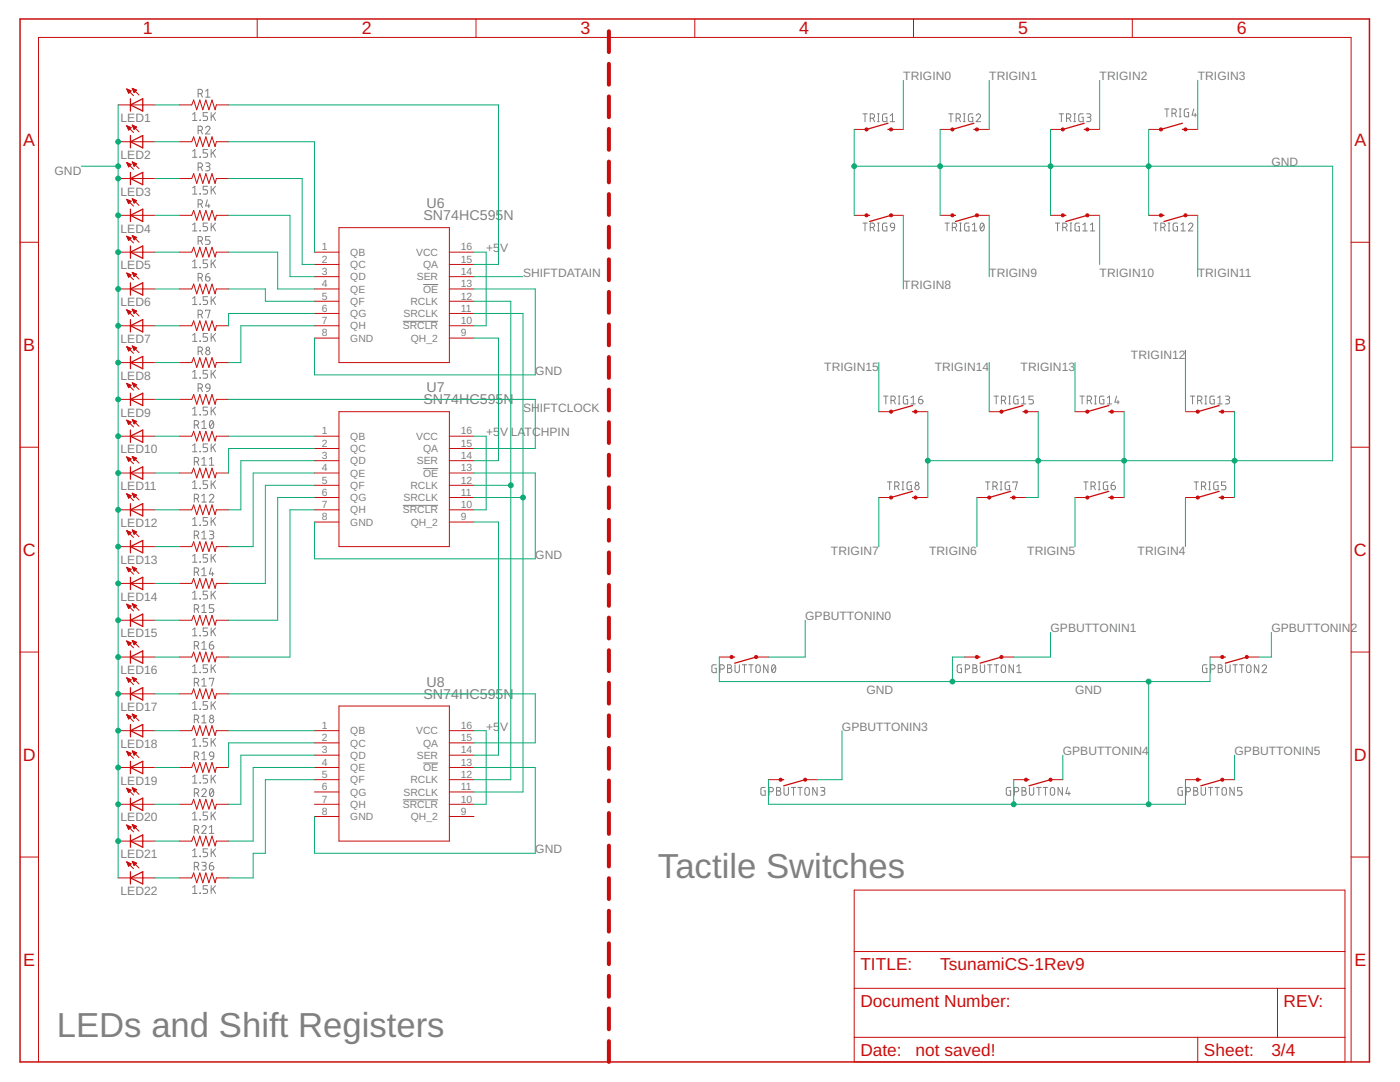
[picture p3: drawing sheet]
<svg xmlns="http://www.w3.org/2000/svg" width="279mm" height="216mm" viewBox="0 0 279 216" stroke-linecap="round" stroke-linejoin="round" font-family="sans-serif">
<defs><g id="words">
<g font-size="6.9" fill="#808080">
<text x="131.3" y="175.2">Tactile Switches</text>
<text x="11.3" y="207">LEDs and Shift Registers</text>
</g>
<g font-size="3.6" fill="#c90d0c">
<text x="28.5" y="6.9">1</text>
<text x="72.2" y="6.9">2</text>
<text x="115.9" y="6.9">3</text>
<text x="159.5" y="6.9">4</text>
<text x="203.2" y="6.9">5</text>
<text x="246.8" y="6.9">6</text>
<text x="4.7" y="29.2">A</text>
<text x="270.3" y="29.2">A</text>
<text x="4.7" y="70">B</text>
<text x="270.3" y="70">B</text>
<text x="4.6" y="110.9">C</text>
<text x="270.2" y="110.9">C</text>
<text x="4.6" y="151.8">D</text>
<text x="270.2" y="151.8">D</text>
<text x="4.7" y="192.7">E</text>
<text x="270.3" y="192.7">E</text>
</g>
<g font-size="3.5" fill="#c90d0c">
<text x="171.7" y="193.5">TITLE:</text>
<text x="187.6" y="193.5">TsunamiCS-1Rev9</text>
<text x="171.7" y="200.9">Document Number:</text>
<text x="256.2" y="200.9">REV:</text>
<text x="171.7" y="210.7">Date:</text>
<text x="182.7" y="210.7">not saved!</text>
<text x="240.3" y="210.7">Sheet:</text>
<text x="253.7" y="210.7">3/4</text>
</g>
<g font-size="2.8" fill="#808080">
<text x="85.1" y="41.5">U6</text>
<text x="84.5" y="44">SN74HC595N</text>
<text x="84.5" y="80.7">SN74HC595N</text>
<text x="85.1" y="78.2">U7</text>
<text x="85.1" y="137">U8</text>
<text x="84.5" y="139.4">SN74HC595N</text>
</g>
<g font-size="2.4" fill="#808080">
<text x="180.3" y="16">TRIGIN0</text>
<text x="197.4" y="16">TRIGIN1</text>
<text x="219.4" y="16">TRIGIN2</text>
<text x="239" y="16">TRIGIN3</text>
<text x="24.1" y="24.4">LED1</text>
<text x="10.9" y="34.9">GND</text>
<text x="24.1" y="31.7">LED2</text>
<text x="253.7" y="33.2">GND</text>
<text x="24.1" y="39.1">LED3</text>
<text x="24.1" y="46.4">LED4</text>
<text x="24.1" y="53.7">LED5</text>
<text x="97" y="50.3">+5</text>
<text x="99.8" y="50.3">V</text>
<text x="104.4" y="55.2">SHIFTDATAIN</text>
<text x="180.3" y="57.7">TRIGIN8</text>
<text x="197.4" y="55.2">TRIGIN9</text>
<text x="219.4" y="55.2">TRIGIN10</text>
<text x="239" y="55.2">TRIGIN11</text>
<text x="24.1" y="61.1">LED6</text>
<text x="24.1" y="68.4">LED7</text>
<text x="225.7" y="71.6">TRIGIN12</text>
<text x="24.1" y="75.8">LED8</text>
<text x="106.8" y="74.8">GND</text>
<text x="164.5" y="74.1">TRIGIN15</text>
<text x="186.5" y="74.1">TRIGIN14</text>
<text x="203.7" y="74.1">TRIGIN13</text>
<text x="24.1" y="83.1">LED9</text>
<text x="104.4" y="82.1">SHIFTCLOCK</text>
<text x="97" y="87">+5</text>
<text x="99.8" y="87">V LA</text>
<text x="104.7" y="87">TCHPIN</text>
<text x="24.1" y="90.5">LED10</text>
<text x="24.1" y="97.8">LED11</text>
<text x="24.1" y="105.2">LED12</text>
<text x="24.1" y="112.5">LED13</text>
<text x="106.8" y="111.5">GND</text>
<text x="165.8" y="110.8">TRIGIN7</text>
<text x="185.4" y="110.8">TRIGIN6</text>
<text x="205" y="110.8">TRIGIN5</text>
<text x="227" y="110.8">TRIGIN4</text>
<text x="24.1" y="119.8">LED14</text>
<text x="160.7" y="123.8">GPBUTTONIN0</text>
<text x="24.1" y="127.2">LED15</text>
<text x="209.7" y="126.2">GPBUTTONIN1</text>
<text x="253.7" y="126.2">GPBUTTONIN2</text>
<text x="24.1" y="134.5">LED16</text>
<text x="24.1" y="141.9">LED17</text>
<text x="172.9" y="138.4">GND</text>
<text x="214.6" y="138.4">GND</text>
<text x="24.1" y="149.2">LED18</text>
<text x="97" y="145.8">+5</text>
<text x="99.8" y="145.8">V</text>
<text x="168" y="145.8">GPBUTTONIN3</text>
<text x="212.1" y="150.7">GPBUTTONIN4</text>
<text x="246.4" y="150.7">GPBUTTONIN5</text>
<text x="24.1" y="156.6">LED19</text>
<text x="24.1" y="163.9">LED20</text>
<text x="24.1" y="171.3">LED21</text>
<text x="106.8" y="170.3">GND</text>
<text x="24.1" y="178.6">LED22</text>
</g>
<g font-size="2.1" fill="#808080">
<text x="64.2" y="50">1</text>
<text x="64.2" y="52.4">2</text>
<text x="69.9" y="51">QB</text>
<text x="69.9" y="53.5">QC</text>
<text x="83.1" y="51">VCC</text>
<text x="84.5" y="53.5">QA</text>
<text x="91.9" y="52.4">15</text>
<text x="91.9" y="50">16</text>
<text x="64.2" y="54.9">3</text>
<text x="64.2" y="57.3">4</text>
<text x="64.2" y="59.8">5</text>
<text x="69.9" y="55.9">QD</text>
<text x="69.9" y="58.4">QE</text>
<text x="83.2" y="55.9">SER</text>
<text x="84.5" y="58.4">OE</text>
<text x="91.9" y="59.8">12</text>
<text x="91.9" y="57.3">13</text>
<text x="91.9" y="54.9">14</text>
<text x="64.2" y="62.2">6</text>
<text x="64.2" y="64.7">7</text>
<text x="69.9" y="60.8">QF</text>
<text x="69.9" y="63.3">QG</text>
<text x="69.9" y="65.7">QH</text>
<text x="80.4" y="65.7">SRCLR</text>
<text x="80.5" y="63.3">SRCLK</text>
<text x="81.9" y="60.8">RCLK</text>
<text x="91.9" y="64.7">10</text>
<text x="91.9" y="62.2">11</text>
<text x="64.2" y="67.1">8</text>
<text x="69.9" y="68.2">GND</text>
<text x="82" y="68.2">QH_2</text>
<text x="91.9" y="67.1">9</text>
<text x="64.2" y="86.7">1</text>
<text x="64.2" y="89.1">2</text>
<text x="69.9" y="87.8">QB</text>
<text x="83.1" y="87.8">VCC</text>
<text x="91.9" y="89.1">15</text>
<text x="91.9" y="86.7">16</text>
<text x="64.2" y="91.6">3</text>
<text x="64.2" y="94">4</text>
<text x="69.9" y="90.2">QC</text>
<text x="69.9" y="92.7">QD</text>
<text x="69.9" y="95.1">QE</text>
<text x="83.2" y="92.7">SER</text>
<text x="84.5" y="95.1">OE</text>
<text x="84.5" y="90.2">QA</text>
<text x="91.9" y="94">13</text>
<text x="91.9" y="91.6">14</text>
<text x="64.2" y="96.5">5</text>
<text x="64.2" y="98.9">6</text>
<text x="64.2" y="101.4">7</text>
<text x="69.9" y="97.6">QF</text>
<text x="69.9" y="100">QG</text>
<text x="80.5" y="100">SRCLK</text>
<text x="81.9" y="97.6">RCLK</text>
<text x="91.9" y="101.4">10</text>
<text x="91.9" y="98.9">11</text>
<text x="91.9" y="96.5">12</text>
<text x="64.2" y="103.8">8</text>
<text x="69.9" y="102.5">QH</text>
<text x="69.9" y="104.9">GND</text>
<text x="80.4" y="102.4">SRCLR</text>
<text x="82" y="104.9">QH_2</text>
<text x="91.9" y="103.8">9</text>
<text x="64.2" y="145.4">1</text>
<text x="64.2" y="147.9">2</text>
<text x="69.9" y="146.5">QB</text>
<text x="69.9" y="149">QC</text>
<text x="83.1" y="146.5">VCC</text>
<text x="84.5" y="149">QA</text>
<text x="91.9" y="147.9">15</text>
<text x="91.9" y="145.4">16</text>
<text x="64.2" y="150.3">3</text>
<text x="64.2" y="152.8">4</text>
<text x="64.2" y="155.2">5</text>
<text x="69.9" y="151.4">QD</text>
<text x="69.9" y="153.9">QE</text>
<text x="83.2" y="151.4">SER</text>
<text x="84.5" y="153.9">OE</text>
<text x="91.9" y="155.2">12</text>
<text x="91.9" y="152.8">13</text>
<text x="91.9" y="150.3">14</text>
<text x="64.2" y="157.7">6</text>
<text x="64.2" y="160.1">7</text>
<text x="69.9" y="156.3">QF</text>
<text x="69.9" y="158.8">QG</text>
<text x="69.9" y="161.2">QH</text>
<text x="80.4" y="161.2">SRCLR</text>
<text x="80.5" y="158.8">SRCLK</text>
<text x="81.9" y="156.3">RCLK</text>
<text x="91.9" y="160.1">10</text>
<text x="91.9" y="157.7">11</text>
<text x="64.2" y="162.6">8</text>
<text x="69.9" y="163.7">GND</text>
<text x="82" y="163.7">QH_2</text>
<text x="91.9" y="162.6">9</text>
</g>
</g></defs>
<g fill="none" stroke="#808080" stroke-width=".2">
<path d="M39.5 18.7h.5a.43 .43 0 0 0 .4-.4 .43 .43 0 0 0-.4-.5h-.5v1.6M40.1 18.7l.3 .7M41 18.2l.5-.4v1.6M41 19.4h.9M38.4 22.8l.5-.3v1.5M38.4 30.2l.5-.4v1.6M38.4 37.5l.5-.3v1.5M38.4 24h.9M38.4 31.4h.9M38.4 38.7h.9M39.5 26h.5a.43 .43 0 0 0 .4-.4 .43 .43 0 0 0-.4-.4h-.5v1.5M39.5 33.4h.5a.43 .43 0 0 0 .4-.5 .43 .43 0 0 0-.4-.4h-.5v1.6"/>
<path d="M39.9 24h.1zM39.9 31.3l.1 .1zM39.9 38.7h.1zM40.1 26l.3 .7M40.1 33.4l.3 .7M41 25.5a.43 .43 0 0 1 .6-.3 .43 .43 0 0 1 .2 .7l-.8 .8h.9M41 32.5l.7 .1 .2 .2-.2 .4h-.5M41.4 39.9l-.4 1.2h.9M41.4 22.5h-.8v.7h.5a.44 .44 0 0 1 .3 .4 .44 .44 0 0 1-.3 .4h-.5M41.4 29.8h-.8v.7h.5a.44 .44 0 0 1 .3 .5 .44 .44 0 0 1-.3 .4h-.5M41.4 37.2h-.8v.7h.5a.44 .44 0 0 1 .3 .4 .44 .44 0 0 1-.3 .4h-.5M41.5 33.2a.43 .43 0 0 1 .4 .4 .43 .43 0 0 1-.4 .5h-.5"/>
<path d="M42.1 22.5v1.5M42.1 29.8v1.6M42.1 37.2v1.5M42.5 23.1l.5 .9M42.5 30.4l.5 1M42.5 37.8l.5 .9M43 22.5l-.9 .9M43 29.8l-.9 1M43 37.2l-.9 .9M172.2 22.7h.9M172.6 22.7v1.6M173.7 23.6h.4a.45 .45 0 0 0 .4-.4 .45 .45 0 0 0-.4-.5h-.4v1.6"/>
<path d="M174.2 23.6l.3 .7M175.1 22.7h.4M175.1 24.3h.4M175.3 22.7v1.6M177 22.7h-.5l-.4 .2v1l.2 .4h.7v-.9h-.3M177.7 24.3h.8M177.7 23.1l.4-.4v1.6M189.3 22.7h.9M189.8 22.7v1.6M190.8 23.6h.4a.44 .44 0 0 0 .5-.4 .44 .44 0 0 0-.5-.5h-.4v1.6M191.3 23.6l.4 .7M192.3 22.7h.3"/>
<path d="M192.3 24.3h.3M192.4 22.7v1.6M194.1 22.7l-.7 .1-.1 .3 .1 1.1 .7 .1v-.9h-.2M194.8 23.1a.43 .43 0 0 1 .6-.4 .43 .43 0 0 1 .2 .7l-.8 .9h.9M211.4 22.7h.8M211.8 22.7v1.6M212.9 23.6h.4a.44 .44 0 0 0 .4-.4 .44 .44 0 0 0-.4-.5h-.4v1.6M213.4 23.6l.3 .7M214.3 22.7h.4M214.3 24.3h.4M214.5 22.7v1.6M216.2 22.7l-.8 .1-.1 .3 .1 1.1 .8 .1v-.9h-.3"/>
<path d="M216.9 22.7l.6 .1 .2 .2-.2 .4h-.5M217.3 23.4a.43 .43 0 0 1 .4 .4 .43 .43 0 0 1-.4 .5h-.4M232.4 21.7h.9M232.9 21.7v1.6M233.9 22.6h.4a.43 .43 0 0 0 .5-.4 .43 .43 0 0 0-.5-.5h-.4v1.6M234.4 22.6l.4 .7M235.4 21.7h.3M235.4 23.3h.3M235.5 21.7v1.6M237.2 21.7l-.6 .1-.2 .1-.1 1.1 .3 .3h.6v-.9h-.2M238.3 21.7l-.4 1.3h.9M238.5 22.6v.7"/>
<path d="M38.4 44.9l.5-.4v1.6M38.4 52.2l.5-.3v1.5M38.4 59.5l.5-.3v1.6M38.4 46.1h.9M38.4 53.4h.9M39.5 40.7h.5a.43 .43 0 0 0 .4-.4 .43 .43 0 0 0-.4-.4h-.5v1.5M39.5 48.1h.5a.43 .43 0 0 0 .4-.5 .43 .43 0 0 0-.4-.4h-.5v1.6M39.5 55.4h.5a.43 .43 0 0 0 .4-.4 .43 .43 0 0 0-.4-.5h-.5v1.6M39.9 46l.1 .1zM39.9 53.3l.1 .1zM40.1 40.7l.3 .7M40.1 48.1l.3 .7"/>
<path d="M40.1 55.4l.3 .7M41 55.2h.6a.43 .43 0 0 1 .3 .5 .43 .43 0 0 1-.5 .4 .43 .43 0 0 1-.4-.4zM41.4 44.5h-.8v.7h.5a.44 .44 0 0 1 .3 .4 .44 .44 0 0 1-.3 .5h-.5M41.4 51.9h-.8v.7h.5a.44 .44 0 0 1 .3 .4 .44 .44 0 0 1-.3 .4h-.5M41.4 59.2h-.8v.7h.5a.44 .44 0 0 1 .3 .4 .44 .44 0 0 1-.3 .5h-.5M41.7 40.7v.7M41.7 54.5l-.4 .2-.3 .5M41.9 47.2h-.9v.7h.6a.44 .44 0 0 1 .3 .4 .44 .44 0 0 1-.3 .5h-.6M42.1 44.5v1.6M42.1 51.9v1.5M42.1 59.2v1.6M42.5 45.1l.5 1"/>
<path d="M42.5 52.5l.5 .9M42.5 59.8l.5 1M43 44.5l-.9 1M43 51.9l-.9 .9M43 59.2l-.9 1M84.5 56.8h2.9M172.2 44.5h.9M172.6 44.5v1.6M173.7 45.4h.4a.43 .43 0 0 0 .4-.5 .43 .43 0 0 0-.4-.4h-.4v1.6M174.2 45.4l.3 .7M175.1 46.1h.4M175.1 44.5h.4"/>
<path d="M175.3 44.5v1.6M177 44.5h-.7l-.2 .2v1.2l.2 .2h.7v-.9h-.3M177.8 44.6l.3-.1 .3 .1 .1 .8-.7-.1-.1-.4zM178.5 45.4l-.2 .6-.4 .1M188.6 44.5h.9M189 44.5v1.6M190.1 45.4h.4a.43 .43 0 0 0 .4-.5 .43 .43 0 0 0-.4-.4h-.4v1.6M190.6 45.4l.3 .7M191.5 46.1h.4M191.5 44.5h.4M191.7 44.5v1.6M193.4 44.5h-.7l-.2 .2v1l.2 .4h.7v-.9h-.3"/>
<path d="M194.1 46.1h.8M194.1 44.9l.4-.4v1.6M195.8 44.6l.2-.1a.91 .91 0 0 1 0 1.6 .97 .97 0 0 1-.2-1.5zM196.4 44.9l-.7 .8M210.6 44.5h.9M211.1 44.5v1.6M212.1 45.4h.4a.43 .43 0 0 0 .5-.5 .43 .43 0 0 0-.5-.4h-.4v1.6M212.6 45.4l.4 .7M213.6 46.1h.3M213.6 44.5h.3M213.7 44.5v1.6M215.4 44.5h-.6l-.2 .2v1.2l.2 .2h.6v-.9h-.2"/>
<path d="M216.1 46.1h.9M216.1 44.9l.4-.4v1.6M217.6 46.1h.9M217.6 44.9l.4-.4v1.6M230.2 44.5h.9M230.7 44.5v1.6M231.7 45.4h.4a.43 .43 0 0 0 .4-.5 .43 .43 0 0 0-.4-.4h-.4v1.6M232.2 45.4l.3 .7M233.1 46.1h.4M233.1 44.5h.4M233.3 44.5v1.6M235 44.5h-.7l-.2 .2v1l.2 .4h.7v-.9h-.3"/>
<path d="M235.7 46.1h.9M235.7 44.9l.4-.4v1.6M237.2 44.9a.43 .43 0 0 1 .6-.4 .43 .43 0 0 1 .1 .7l-.7 .9h.9M38.4 66.9l.5-.4v1.6M38.4 74.2l.5-.3v1.6M38.4 60.8h.9M38.4 68.1h.9M38.4 75.5h.9M39.5 62.8h.5a.43 .43 0 0 0 .4-.5 .43 .43 0 0 0-.4-.4h-.5v1.6M39.5 70.1h.5a.43 .43 0 0 0 .4-.4 .43 .43 0 0 0-.4-.5h-.5v1.6M39.5 77.4h.5a.43 .43 0 0 0 .4-.4 .43 .43 0 0 0-.4-.4h-.5v1.5M39.9 60.7l.1 .1z"/>
<path d="M39.9 68l.1 .1zM39.9 75.4l.1 .1zM40.1 62.8l.3 .7M40.1 70.1l.3 .7M40.1 77.4l.3 .7M41 62.1v-.2h.9l-.4 1.6M41.2 76.7l.3-.1 .3 .1 .1 .7-.8-.1-.1-.3zM41.4 66.5h-.8v.7h.5a.44 .44 0 0 1 .3 .5 .44 .44 0 0 1-.3 .4h-.5M41.4 73.9h-.8v.7h.5a.44 .44 0 0 1 .3 .4 .44 .44 0 0 1-.3 .5h-.5M41.9 77.4l-.1 .5-.6 .2M42.1 66.5v1.6M42.1 73.9v1.6"/>
<path d="M42.5 67.2l.5 .9M42.5 74.5l.5 1M43 66.5l-.9 1M43 73.9l-.9 .9M80.4 64.1h7M176.3 79h.9M176.8 79v1.6M177.8 79.9h.4a.43 .43 0 0 0 .5-.4 .43 .43 0 0 0-.5-.5h-.4v1.6M178.3 79.9l.4 .7M179.3 79h.3M179.5 79v1.6M181.1 79l-.7 .1v1.4l.7 .1v-.9h-.2"/>
<path d="M181.8 79.4l.5-.4v1.6M183.3 79.7h.6a.44 .44 0 0 1 .3 .5 .44 .44 0 0 1-.5 .4 .44 .44 0 0 1-.4-.4zM184 79l-.5 .3-.2 .4M198.4 79h.9M198.8 79v1.6M199.9 79.9h.4a.43 .43 0 0 0 .4-.4 .43 .43 0 0 0-.4-.5h-.4v1.6M200.4 79.9l.3 .7M201.3 79h.4M201.5 79v1.6M203.2 79l-.8 .1v1.4l.8 .1v-.9h-.3M203.9 79.4l.4-.4v1.6M206.2 79h-.8v.7h.5a.44 .44 0 0 1 .3 .5 .44 .44 0 0 1-.3 .4h-.5"/>
<path d="M215.5 79h.9M216 79v1.6M217 79.9h.4a.43 .43 0 0 0 .4-.4 .43 .43 0 0 0-.4-.5h-.4v1.6M217.5 79.9l.3 .7M218.4 79h.4M218.6 79v1.6M220.3 79l-.7 .1-.1 .1v1.2l.1 .2h.7v-.9h-.3M221 79.4l.4-.4v1.6M222.8 79l-.3 1.2h.9M223.1 79.9v.7M237.6 79h.8M238 79v1.6"/>
<path d="M239 79.9h.5a.43 .43 0 0 0 .4-.4 .43 .43 0 0 0-.4-.5h-.5v1.6M239.5 79.9l.4 .7M240.5 79h.3M240.6 79v1.6M242.3 79l-.6 .1-.2 .1v1.2l.2 .2h.6v-.9h-.2M243 79.4l.5-.4v1.6M244.5 79l.7 .1 .2 .2-.2 .4h-.5M245 79.7a.43 .43 0 0 1 .4 .5 .43 .43 0 0 1-.4 .4h-.5M38.4 81.6l.5-.4v1.6M38.4 88.9l.5-.3v1.5M38.4 96.3l.5-.4v1.6M38.4 82.8h.9"/>
<path d="M38.4 90.1h.9M38.4 97.5h.9M38.8 84.8h.4a.43 .43 0 0 0 .5-.4 .43 .43 0 0 0-.5-.5h-.4v1.6M38.8 92.1h.4a.43 .43 0 0 0 .5-.4 .43 .43 0 0 0-.5-.4h-.4v1.5M38.8 99.5h.4a.43 .43 0 0 0 .5-.5 .43 .43 0 0 0-.5-.4h-.4v1.6M39.3 84.8l.4 .7M39.3 92.1l.4 .7M39.3 99.5l.4 .7M39.9 82.7l.1 .1zM39.9 90.1h.1zM39.9 97.4l.1 .1zM40.3 84.3l.4-.4v1.6"/>
<path d="M40.3 91.6l.4-.3v1.5M40.3 99l.4-.4v1.6M40.3 85.5h.8M40.3 92.8h.8M41.4 81.2h-.8v.7h.5a.44 .44 0 0 1 .3 .5 .44 .44 0 0 1-.3 .4h-.5M41.4 88.6h-.8v.7h.5a.44 .44 0 0 1 .3 .4 .44 .44 0 0 1-.3 .4h-.5M41.4 95.9h-.8v.7h.5a.44 .44 0 0 1 .3 .5 .44 .44 0 0 1-.3 .4h-.5M41.8 99a.43 .43 0 0 1 .6-.4 .43 .43 0 0 1 .1 .7l-.7 .9h.9M41.8 92.8h.9M41.8 91.6l.4-.3v1.5M42 84l.2-.1a.91 .91 0 0 1 0 1.6 .97 .97 0 0 1-.2-1.5zM42.1 81.2v1.6"/>
<path d="M42.1 88.6v1.5M42.1 95.9v1.6M42.5 81.9l.5 .9M42.5 89.2l.5 .9M42.5 96.5l.5 1M42.6 84.3l-.7 .9M43 81.2l-.9 1M43 88.6l-.9 .9M43 95.9l-.9 1M84.5 93.5h2.9M177.1 96.2h.9M177.5 96.2v1.5"/>
<path d="M178.6 97h.4a.43 .43 0 0 0 .4-.4 .43 .43 0 0 0-.4-.4h-.4v1.5M179.1 97l.3 .7M179.3 80.6h.3M180 96.2h.4M180 97.7h.4M180.2 96.2v1.5M181.8 80.6h.9M181.9 96.2h-.5l-.4 .2v1l.2 .3h.7v-.8h-.3M196.7 96.2h.8M197.1 96.2v1.5M198.2 97h.4a.43 .43 0 0 0 .4-.4 .43 .43 0 0 0-.4-.4h-.4v1.5M198.7 97l.3 .7"/>
<path d="M199.6 96.2h.4M199.6 97.7h.4M199.8 96.2v1.5M201.3 80.6h.4M201.5 96.2h-.5l-.4 .2v1l.2 .3h.7v-.8h-.3M202.2 96.3v-.1h.8l-.4 1.5M203.9 80.6h.8M216.3 96.2h.8M216.7 96.2v1.5M217.7 97h.5a.43 .43 0 0 0 .4-.4 .43 .43 0 0 0-.4-.4h-.5v1.5M218.3 97l.3 .7M218.4 80.6h.4"/>
<path d="M219.2 96.2h.3M219.2 97.7h.3M219.4 96.2v1.5M221 80.6h.9M221.1 96.2h-.6l-.3 .2v1l.2 .3h.7v-.8h-.3M221.7 96.9h.6a.44 .44 0 0 1 .3 .4 .44 .44 0 0 1-.4 .4 .44 .44 0 0 1-.5-.4zM222.4 96.2l-.4 .1-.3 .6M238.3 96.2h.9M238.7 96.2v1.5M239.8 97h.4a.43 .43 0 0 0 .4-.4 .43 .43 0 0 0-.4-.4h-.4v1.5M240.3 97l.3 .7M240.5 80.6h.3"/>
<path d="M241.2 96.2h.4M241.2 97.7h.4M241.4 96.2v1.5M243 80.6h.9M243.1 96.2h-.5l-.3 .2-.1 1 .2 .3h.7v-.8h-.3M244.6 96.2h-.8v.7h.5a.45 .45 0 0 1 .4 .4 .45 .45 0 0 1-.4 .4h-.5M38.4 103.6l.5-.3v1.5M38.4 111l.5-.4v1.6M38.4 118.3l.5-.3v1.5M38.4 104.8h.9M38.4 112.2h.9M38.4 119.5h.9"/>
<path d="M38.8 106.8h.4a.43 .43 0 0 0 .5-.4 .43 .43 0 0 0-.5-.4h-.4v1.5M38.8 114.2h.4a.43 .43 0 0 0 .5-.5 .43 .43 0 0 0-.5-.4h-.4v1.6M39.3 106.8l.4 .7M39.3 114.2l.4 .7M39.9 104.8h.1zM39.9 112.1l.1 .1zM39.9 119.4l.1 .1zM40.3 106.3l.4-.3v1.5M40.3 113.6l.4-.3v1.6M40.3 100.2h.8M40.3 107.5h.8M40.3 114.9h.8"/>
<path d="M41.4 103.3h-.8v.7h.5a.44 .44 0 0 1 .3 .4 .44 .44 0 0 1-.3 .4h-.5M41.4 110.6h-.8v.7h.5a.44 .44 0 0 1 .3 .4 .44 .44 0 0 1-.3 .5h-.5M41.4 118h-.8v.7h.5a.44 .44 0 0 1 .3 .4 .44 .44 0 0 1-.3 .4h-.5M41.8 106h.7l.2 .2-.2 .4-.5 .1M42.1 103.3v1.5M42.1 110.6v1.6M42.1 118v1.5M42.1 113.3l-.3 1.2h.9M42.2 106.7a.43 .43 0 0 1 .5 .4 .43 .43 0 0 1-.5 .4h-.4M42.4 114.2v.7M42.5 103.9l.5 .9M42.5 111.2l.5 1"/>
<path d="M42.5 118.6l.5 .9M43 103.3l-.9 .9M43 110.6l-.9 1M43 118l-.9 .9M80.4 100.8h7M38.4 125.6l.5-.3v1.6M38.4 133l.5-.3v1.5M38.4 126.9h.9M38.4 134.2h.9M38.8 121.5h.4a.43 .43 0 0 0 .5-.4 .43 .43 0 0 0-.5-.5h-.4v1.6M38.8 128.9h.4a.43 .43 0 0 0 .5-.5 .43 .43 0 0 0-.5-.4h-.4v1.6M38.8 136.2h.4a.43 .43 0 0 0 .5-.4 .43 .43 0 0 0-.5-.5h-.4v1.6"/>
<path d="M39.3 121.5l.4 .7M39.3 128.9l.4 .7M39.3 136.2l.4 .7M39.9 126.8l.1 .1zM39.9 134.1l.1 .1zM40.3 121l.4-.4v1.6M40.3 128.3l.4-.3v1.6M40.3 135.7l.4-.4v1.6M40.3 122.2h.8M40.3 129.6h.8M40.3 136.9h.8M41.4 125.3h-.8v.7h.5a.44 .44 0 0 1 .3 .4 .44 .44 0 0 1-.3 .5h-.5"/>
<path d="M41.4 132.7h-.8v.6h.5a.44 .44 0 0 1 .3 .5 .44 .44 0 0 1-.3 .4h-.5M41.4 140h-.8v.7h.5a.44 .44 0 0 1 .3 .4 .44 .44 0 0 1-.3 .5h-.5M41.8 128.7h.5a.44 .44 0 0 1 .4 .5 .44 .44 0 0 1-.5 .4 .44 .44 0 0 1-.4-.5zM41.8 135.5v-.2h.9l-.5 1.6M42.1 125.3v1.6M42.1 132.7v1.5M42.1 140v1.6M42.5 128l-.4 .1-.3 .6M42.5 125.9l.5 1M42.5 133.2l.5 1M42.7 120.6h-.9v.7h.5a.44 .44 0 0 1 .4 .5 .44 .44 0 0 1-.4 .4h-.5M43 125.3l-.9 1"/>
<path d="M43 132.7l-.9 .9M43 140l-.9 .9M142.9 132.7h-.7v1.4l.7 .1v-.9h-.2M143.7 133.5h.4a.43 .43 0 0 0 .5-.4 .43 .43 0 0 0-.5-.4h-.4v1.5M145.2 132.7l.7 .1 .1 .3-.4 .2a.43 .43 0 0 1 .5 .5 .43 .43 0 0 1-.5 .4h-.4zM145.2 133.3h.4M146.7 132.7v1.1a.43 .43 0 0 0 .4 .4 .43 .43 0 0 0 .5-.4v-1.1M148.1 132.7h.9M148.6 132.7v1.5M149.4 132.7h.9M149.9 132.7v1.5M151 132.8l.3-.1 .3 .1 .1 1a.43 .43 0 0 1-.4 .4 .43 .43 0 0 1-.4-.4z"/>
<path d="M153.3 132.7v1.5l-.9-1.5v1.5M154.2 132.8l.2-.1a.91 .91 0 0 1 0 1.5 .99 .99 0 0 1-.2-1.4zM154.7 133l-.6 .9M191.9 132.7h-.7l-.1 .2-.1 1 .2 .3h.7v-.9h-.3M192.7 133.5h.4a.43 .43 0 0 0 .4-.4 .43 .43 0 0 0-.4-.4h-.4v1.5M194.2 132.7h.6l.1 .2v.3l-.3 .1a.43 .43 0 0 1 .4 .5 .43 .43 0 0 1-.4 .4h-.4zM194.2 133.3h.4M195.6 132.7v1.1a.43 .43 0 0 0 .5 .4 .43 .43 0 0 0 .4-.4v-1.1M197.1 132.7h.9M197.5 132.7v1.5M198.4 132.7h.9M198.8 132.7v1.5"/>
<path d="M199.9 132.8l.5-.1 .3 .2v.9a.43 .43 0 0 1-.5 .4 .43 .43 0 0 1-.4-.4zM202.2 132.7v1.5l-.8-1.5v1.5M202.9 134.2h.9M202.9 133l.5-.3v1.5M240.9 132.7h-.7l-.2 .2v1l.2 .3h.7v-.9h-.3M241.6 133.5h.5a.43 .43 0 0 0 .4-.4 .43 .43 0 0 0-.4-.4h-.5v1.5M243.1 132.7l.7 .1 .1 .3-.3 .2a.43 .43 0 0 1 .4 .5 .43 .43 0 0 1-.4 .4h-.5zM243.1 133.3h.5M244.6 132.7v1.1a.44 .44 0 0 0 .4 .4 .44 .44 0 0 0 .5-.4v-1.1M246.1 132.7h.8M246.5 132.7v1.5M247.4 132.7h.8"/>
<path d="M247.8 132.7v1.5M248.9 132.8l.3-.1 .3 .1a1.19 1.19 0 0 1 .1 1.1l-.4 .3-.3-.1-.1-.3zM251.2 132.7v1.5l-.9-1.5v1.5M251.9 133a.43 .43 0 0 1 .6-.3 .43 .43 0 0 1 .1 .6l-.7 .9h.9M38.4 140.3l.5-.3v1.6M38.4 147.7l.5-.4v1.6M38.4 155l.5-.3v1.6M38.4 141.6h.9M38.4 148.9h.9M38.4 156.3h.9M38.8 143.6h.4a.43 .43 0 0 0 .5-.5 .43 .43 0 0 0-.5-.4h-.4v1.6M38.8 150.9h.4a.43 .43 0 0 0 .5-.4 .43 .43 0 0 0-.5-.5h-.4v1.6"/>
<path d="M38.8 158.2h.4a.43 .43 0 0 0 .5-.4 .43 .43 0 0 0-.5-.4h-.4v1.5M39.3 143.6l.4 .7M39.3 150.9l.4 .7M39.3 158.2l.4 .7M39.9 141.5l.1 .1zM39.9 148.8l.1 .1zM39.9 156.1l.1 .2zM40.3 157.7a.43 .43 0 0 1 .6-.3 .43 .43 0 0 1 .1 .7l-.7 .8h.8M40.3 143l.4-.3v1.6M40.3 150.4l.4-.4v1.6M40.3 144.3h.8M40.3 151.6h.8"/>
<path d="M41.4 147.3h-.8v.7h.5a.46 .46 0 0 1 .3 .5 .46 .46 0 0 1-.3 .4h-.5M41.4 154.7h-.8v.7h.5a.46 .46 0 0 1 .3 .4 .46 .46 0 0 1-.3 .5h-.5M41.9 150.2l.3-.2 .3 .2 .2 .7-.8-.1-.1-.3zM42 157.5l.2-.1a.91 .91 0 0 1 0 1.5 .97 .97 0 0 1-.2-1.4zM42.1 147.3v1.6M42.1 154.7v1.6M42.5 140.6l.5 1M42.5 147.9l.5 1M42.5 155.3l.5 1M42.6 157.7l-.7 .9M42.7 150.9l-.3 .6-.4 .1M43 147.3l-.9 1"/>
<path d="M43 154.7l-.9 .9M80.4 159.6h7M84.5 152.3h2.9M152.7 157.1h-.6l-.2 .2-.1 1 .3 .4h.6v-.9h-.2M153.5 158h.4a.43 .43 0 0 0 .4-.4 .43 .43 0 0 0-.4-.5h-.4v1.6M155 157.1l.7 .1v.5l-.3 .1a.43 .43 0 0 1 .5 .5 .43 .43 0 0 1-.5 .4h-.4zM155 157.8h.4M156.5 157.1v1.2a.45 .45 0 0 0 .4 .4 .45 .45 0 0 0 .5-.4v-1.2M157.9 157.1h.9M158.4 157.1v1.6M159.2 157.1h.9M159.7 157.1v1.6"/>
<path d="M160.8 157.2l.3-.1 .3 .1 .1 1.1a.45 .45 0 0 1-.4 .4 .45 .45 0 0 1-.5-.4zM163.1 157.1v1.6l-.9-1.6v1.6M163.8 157.1l.6 .1 .2 .2-.2 .4h-.5M164.2 157.8a.43 .43 0 0 1 .4 .5 .43 .43 0 0 1-.4 .4h-.4M201.7 157.1h-.7l-.1 .2-.1 1 .2 .4h.7v-.9h-.3M202.4 158h.5a.43 .43 0 0 0 .4-.4 .43 .43 0 0 0-.4-.5h-.5v1.6M204 157.1l.7 .1v.5l-.3 .1a.43 .43 0 0 1 .4 .5 .43 .43 0 0 1-.4 .4h-.4zM204 157.8h.4M205.4 157.1v1.2a.43 .43 0 0 0 .5 .4 .43 .43 0 0 0 .4-.4v-1.2M206.9 157.1h.9M207.3 157.1v1.6M208.2 157.1h.9"/>
<path d="M208.6 157.1v1.6M209.7 157.2l.3-.1 .4 .1 .1 1.1a.43 .43 0 0 1-.5 .4 .43 .43 0 0 1-.4-.4zM212 157.1v1.6l-.8-1.6v1.6M213.1 157.1l-.4 1.2h.9M213.3 158v.7M236 157.1h-.7l-.2 .2v1l.2 .4h.7v-.9h-.3M236.7 158h.5a.43 .43 0 0 0 .4-.4 .43 .43 0 0 0-.4-.5h-.5v1.6M238.2 157.1l.7 .1 .1 .3-.3 .3a.43 .43 0 0 1 .4 .5 .43 .43 0 0 1-.4 .4h-.5zM238.2 157.8h.5M239.7 157.1v1.2a.43 .43 0 0 0 .4 .4 .43 .43 0 0 0 .5-.4v-1.2M241.2 157.1h.8M241.6 157.1v1.6"/>
<path d="M242.5 157.1h.9M242.9 157.1v1.6M244 157.2l.3-.1 .3 .1 .2 1.1a.43 .43 0 0 1-.5 .4 .43 .43 0 0 1-.4-.4zM246.3 157.1v1.6l-.9-1.6v1.6M247.9 157.1h-.9v.7h.5a.45 .45 0 0 1 .4 .5 .45 .45 0 0 1-.4 .4h-.5M38.4 162.4l.5-.4v1.6M38.4 169.7l.5-.3v1.5M38.4 177.1l.5-.4v1.6M38.4 163.6h.9M38.4 170.9h.9M38.4 178.3h.9M38.8 165.6h.4a.43 .43 0 0 0 .5-.4 .43 .43 0 0 0-.5-.5h-.4v1.6"/>
<path d="M38.8 172.9h.4a.43 .43 0 0 0 .5-.4 .43 .43 0 0 0-.5-.4h-.4v1.5M39.3 165.6l.4 .7M39.3 172.9l.4 .7M39.9 163.5l.1 .1zM39.9 170.8l.1 .1zM39.9 178.2l.1 .1zM40.3 165.1a.43 .43 0 0 1 .6-.4 .43 .43 0 0 1 .1 .7l-.7 .9h.8M40.3 172.1h.7l.1 .2-.1 .4-.6 .1M40.7 172.8a.43 .43 0 0 1 .4 .4 .43 .43 0 0 1-.4 .4h-.4M41.4 162h-.8v.7h.5a.46 .46 0 0 1 .3 .5 .46 .46 0 0 1-.3 .4h-.5M41.4 169.4h-.8v.7h.5a.46 .46 0 0 1 .3 .4 .46 .46 0 0 1-.3 .4h-.5M41.4 176.7h-.8v.7h.5a.46 .46 0 0 1 .3 .4 .46 .46 0 0 1-.3 .5h-.5"/>
<path d="M41.8 172.8h.5a.44 .44 0 0 1 .4 .5 .44 .44 0 0 1-.5 .3 .44 .44 0 0 1-.4-.4zM41.8 165.1l.4-.4v1.6M41.8 166.3h.9M42.1 162v1.6M42.1 169.4v1.5M42.1 176.7v1.6M42.5 172.1l-.4 .1-.3 .6M42.5 162.6l.5 1M42.5 170l.5 .9M42.5 177.3l.5 1M43 162l-.9 1M43 169.4l-.9 .9"/>
<path d="M43 176.7l-.9 1"/>
<circle cx="41.5" cy="70.4" r=".44"/>
<circle cx="41.5" cy="69.6" r=".35"/>
<circle cx="183" cy="96.5" r=".35"/>
<circle cx="183" cy="97.3" r=".43"/>
<circle cx="42.2" cy="143" r=".35"/>
<circle cx="42.2" cy="143.8" r=".44"/>
</g>
<g fill="none" stroke="#c90d0c" stroke-width=".8">
<path d="M121.5 6.2v4.2M121.5 12.7v4.2M121.5 19.2v4.2M121.5 25.7v4.2M121.5 32.2v4.2M121.5 38.7v4.2M121.5 45.3v4.1M121.5 51.8v4.1M121.5 58.3v4.1M121.5 64.7v4.2M121.5 71.2v4.2M121.5 77.7v4.2"/>
<path d="M121.5 84.2v4.2M121.5 90.7v4.2M121.5 97.2v4.2M121.5 103.7v4.2M121.5 110.2v4.2M121.5 116.7v4.2M121.5 123.2v4.2M121.5 129.8v4.1M121.5 136.2v4.2M121.5 142.7v4.2M121.5 149.2v4.2M121.5 155.7v4.2"/>
<path d="M121.5 162.2v4.2M121.5 168.7v4.2M121.5 175.2v4.2M121.5 181.7v4.2M121.5 188.2v4.2M121.5 194.7v4.2M121.5 201.2v4.2M121.5 207.8v4.1"/>
</g>
<g fill="none" stroke="#c90d0c" stroke-width=".2">
<path d="M25.3 17.8l1.3 1.3M25.3 17.8l.9 .3-.5 .5zM25.3 17.8h.2M25.4 18h.4M25.4 18.1h.7M25.5 18.2h.6M25.5 18.3h.5M25.6 18.4h.2M25.6 18.5h.1M26.4 17.6l1.3 1.4M26.4 17.6l.9 .4-.5 .5zM26.5 17.7h.1"/>
<path d="M26.5 17.8h.4M26.5 18h.7M26.6 18.1h.6M26.6 18.2h.5M26.7 18.3h.2M26.8 18.4h.1M51.3 3.8v3.7M95 3.8v3.7M138.7 3.8v3.7M182.3 3.8v3.7M226 3.8v3.7M23.6 20.9h7.3"/>
<path d="M23.6 28.3h7.3M23.6 35.6h7.3M25.3 25.1l1.3 1.3M25.3 25.1l.9 .4M25.3 25.1l.4 .9 .5-.5M25.3 32.4l1.3 1.4M25.3 32.4l.9 .4M25.3 32.4l.4 .9M25.3 39.8l1.3 1.3M25.3 39.8l.9 .4-.5 .4zM25.3 25.1h.1M25.3 32.5h.1"/>
<path d="M25.3 39.8h.1M25.4 25.2h.2M25.4 32.6h.3M25.4 40h.3M25.4 25.3h.5M25.4 32.7h.5M25.5 25.4h.6M25.5 32.8h.6M25.5 25.6h.6M25.5 32.9h.5M25.5 25.7h.4M25.6 33h.3"/>
<path d="M25.6 25.8h.2M25.6 33.2h.2M25.7 25.9h.1M25.7 33.3h.1M26.2 32.8l-.5 .5M26.4 25l1.3 1.3M26.4 25l.9 .3M26.4 25l.4 .8 .5-.5M26.4 32.3l1.3 1.4M26.4 32.3l.9 .4M26.4 32.3l.4 .9M26.4 39.7l1.3 1.3"/>
<path d="M26.4 39.7l.9 .3-.5 .5zM26.4 25h.1M26.4 32.4h.1M26.4 39.7h.2M26.5 25.1h.2M26.5 32.5h.3M26.5 39.8h.3M26.5 25.2h.5M26.5 32.6h.5M26.5 40h.6M26.6 25.3h.6M26.6 32.7h.6"/>
<path d="M26.6 25.4h.6M26.6 32.8h.5M26.6 25.6h.4M26.7 32.9h.3M26.7 25.7h.2M26.7 33h.2M26.8 25.8h.1M26.8 33.2h.1M27.3 32.7l-.5 .5M35.8 20.9h2.5l.4-.9 .6 1.9 .6-1.9 .6 1.9 .6-1.9 .6 1.9 .6-1.9 .6 1.9 .3-1h2.4M35.8 28.3h2.5l.4-1 .6 2 .6-2 .6 2 .6-2 .6 2 .6-2 .6 2 .3-1h2.4M35.8 35.6h2.5l.4-1 .6 2 .6-2 .6 2 .6-2 .6 2 .6-2 .6 2 .3-1h2.4"/>
<path d="M170.5 25.8h2.4M177.8 25.8h2.5M187.6 25.8h2.5M195 25.8h2.4M209.7 25.8h2.4M217 25.8h2.5M229.2 25.8h2.5M236.6 25.8h2.4M4 48.3h3.7M23.6 50.3h7.3M23.6 57.7h7.3M23.6 43h7.3"/>
<path d="M25.3 47.1l1.3 1.4M25.3 47.1l.9 .4-.5 .5zM25.3 54.5l1.3 1.3M25.3 54.5l.9 .3-.5 .5zM25.3 47.2h.2M25.4 54.6h.1M25.4 47.3h.4M25.4 54.7h.4M25.4 40.1h.6M25.4 47.4h.6M25.4 54.8h.7M25.5 40.2h.6"/>
<path d="M25.5 47.6h.6M25.5 54.9h.6M25.5 40.3h.5M25.5 47.7h.5M25.5 55h.5M25.6 40.4h.3M25.6 55.2h.2M25.6 47.8h.3M25.6 40.5h.2M25.6 47.9h.1M25.7 55.3h.1M26.4 47l1.3 1.3"/>
<path d="M26.4 47l.9 .4-.5 .5zM26.4 54.4l1.3 1.3M26.4 54.4l.9 .3-.5 .5zM26.4 54.4h.1M26.4 47.1h.2M26.5 54.5h.2M26.5 47.2h.4M26.5 54.6h.4M26.5 47.3h.7M26.5 54.7h.7M26.6 40.1h.6M26.6 47.4h.6"/>
<path d="M26.6 54.8h.6M26.6 40.2h.5M26.6 47.6h.5M26.6 54.9h.5M26.7 40.3h.3M26.7 47.7h.3M26.7 55h.2M26.7 40.4h.2M26.7 47.8h.1M26.8 55.2h.1M35.8 50.3h2.5l.4-1 .6 2 .6-2 .6 2 .6-2 .6 2 .6-2 .6 2 .3-1h2.4M35.8 57.7h2.5l.4-1 .6 1.9 .6-1.9 .6 1.9 .6-1.9 .6 1.9 .6-1.9 .6 1.9 .3-.9h2.4"/>
<path d="M35.8 43h2.5l.4-1 .6 1.9 .6-1.9 .6 1.9 .6-1.9 .6 1.9 .6-1.9 .6 1.9 .3-.9h2.4M62.8 50.3h4.8M62.8 52.8h4.8M62.8 55.2h4.8M62.8 57.7h4.8M67.6 45.4h22.1v26.9h-22.1zM89.7 50.3h4.9M89.7 52.8h4.9M89.7 55.2h4.9M89.7 57.7h4.9M170.5 43h2.4M177.8 43h2.5"/>
<path d="M187.6 43h2.5M195 43h2.4M209.7 43h2.4M217 43h2.5M229.2 43h2.5M236.6 43h2.4M269.6 48.3h3.7M23.6 65h7.3M23.6 72.3h7.3M23.6 79.7h7.3M25.3 61.8l1.3 1.4M25.3 61.8l.9 .4"/>
<path d="M25.3 61.8l.4 .9M25.3 69.2l1.3 1.3M25.3 69.2l.9 .3M25.3 69.2l.4 .8M25.3 76.5l1.3 1.4M25.3 76.5l.9 .4-.5 .5zM25.3 61.8h.1M25.3 69.2h.1M25.3 76.6h.2M25.4 62h.2M25.4 69.3h.3M25.4 76.7h.3"/>
<path d="M25.4 62.1h.5M25.4 69.4h.5M25.4 76.8h.6M25.5 62.2h.6M25.5 69.6h.6M25.5 76.9h.6M25.5 62.3h.5M25.5 69.7h.5M25.5 77h.5M25.5 62.4h.4M25.6 69.8h.3M25.6 77.2h.3"/>
<path d="M25.6 62.5h.2M25.6 69.9h.2M25.6 77.3h.2M25.7 62.7h.1M25.7 70h.1M26.2 62.2l-.5 .5M26.2 69.5l-.5 .5M26.4 61.7l1.3 1.3M26.4 61.7l.9 .4M26.4 61.7l.4 .8 .5-.4M26.4 69l1.3 1.4M26.4 69l.9 .4-.5 .5"/>
<path d="M26.4 69l.4 .9M26.4 76.4l1.3 1.3M26.4 76.4l.9 .4-.5 .4zM26.4 61.7h.1M26.4 69.1h.1M26.4 76.5h.2M26.5 61.8h.2M26.5 69.2h.3M26.5 76.6h.3M26.5 62h.5M26.5 69.3h.6M26.5 76.7h.6"/>
<path d="M26.6 62.1h.7M26.6 69.4h.6M26.6 76.8h.6M26.6 62.2h.5M26.6 69.6h.5M26.6 76.9h.5M26.7 62.3h.3M26.7 69.7h.3M26.7 77h.3M26.7 62.4h.2M26.7 69.8h.2M26.7 77.2h.2"/>
<path d="M26.8 62.5h.1M26.8 69.9h.1M35.8 65h2.5l.4-1 .6 2 .6-2 .6 2 .6-2 .6 2 .6-2 .6 2 .3-1h2.4M35.8 72.3h2.5l.4-.9 .6 1.9 .6-1.9 .6 1.9 .6-1.9 .6 1.9 .6-1.9 .6 1.9 .3-1h2.4M35.8 79.7h2.5l.4-1 .6 2 .6-2 .6 2 .6-2 .6 2 .6-2 .6 2 .3-1h2.4M62.8 60.1h4.8M62.8 62.5h4.8M62.8 65h4.8M62.8 67.5h4.8M89.7 60.1h4.9M89.7 62.5h4.9M89.7 65h4.9"/>
<path d="M89.7 67.5h4.9M4 89.2h3.7M23.6 87h7.3M23.6 94.4h7.3M25.3 83.8l1.3 1.4M25.3 83.8l.9 .4-.5 .5zM25.3 91.2l1.3 1.3M25.3 91.2h.1M25.3 91.2l.9 .4M25.3 91.2l.4 .9 .5-.5M25.3 98.5l1.3 1.4M25.3 98.5l.9 .4"/>
<path d="M25.3 98.5l.4 .9M25.3 98.6h.1M25.3 83.9h.2M25.4 91.3h.2M25.4 98.7h.2M25.4 84.1h.4M25.4 91.4h.4M25.4 98.8h.5M25.4 84.2h.7M25.4 91.5h.7M25.5 98.9h.7M25.5 84.3h.6"/>
<path d="M25.5 91.7h.6M25.5 99h.5M25.5 84.4h.5M25.5 91.8h.5M25.6 99.1h.3M25.6 91.9h.2M25.6 84.5h.3M25.6 99.3h.2M25.6 84.6h.1M25.7 92h.1M25.7 99.4h.1M26.2 98.9l-.5 .5"/>
<path d="M26.4 83.7l1.3 1.4M26.4 83.7l.9 .4-.5 .5zM26.4 91.1l1.3 1.3M26.4 91.1l.9 .3-.5 .5zM26.4 98.4l1.3 1.4M26.4 98.4l.9 .4M26.4 98.4l.4 .9 .5-.5M26.4 91.1h.1M26.4 98.4h.1M26.4 83.8h.2M26.5 91.2h.2M26.5 98.6h.3"/>
<path d="M26.5 83.9h.4M26.5 91.3h.5M26.5 98.7h.5M26.5 84.1h.7M26.6 91.4h.6M26.6 98.8h.6M26.6 84.2h.6M26.6 91.5h.6M26.6 98.9h.5M26.6 84.3h.5M26.6 91.7h.5M26.7 99h.3"/>
<path d="M26.7 84.4h.2M26.7 91.8h.2M26.7 99.1h.2M26.7 84.5h.1M26.8 91.9h.1M26.8 99.3h.1M35.8 87h2.5l.4-.9 .6 1.9 .6-1.9 .6 1.9 .6-1.9 .6 1.9 .6-1.9 .6 1.9 .3-1h2.4M35.8 94.4h2.5l.4-1 .6 2 .6-2 .6 2 .6-2 .6 2 .6-2 .6 2 .3-1h2.4M62.8 87h4.8M62.8 89.5h4.8M62.8 91.9h4.8M62.8 94.4h4.8"/>
<path d="M62.8 96.8h4.8M62.8 99.3h4.8M67.6 82.1h22.1v27h-22.1zM89.7 87h4.9M89.7 89.5h4.9M89.7 91.9h4.9M89.7 94.4h4.9M89.7 96.8h4.9M89.7 99.3h4.9M175.4 99.3h2.4M175.4 82.1h2.4M182.7 99.3h2.5"/>
<path d="M182.7 82.1h2.5M195 99.3h2.4M197.4 82.1h2.5M202.3 99.3h2.5M204.8 82.1h2.4M214.5 99.3h2.5M214.5 82.1h2.5M221.9 99.3h2.4M221.9 82.1h2.4M236.6 99.3h2.4M236.6 82.1h2.4M243.9 99.3h2.5"/>
<path d="M243.9 82.1h2.5M269.6 89.2h3.7M23.6 101.7h7.3M23.6 109.1h7.3M23.6 116.4h7.3M25.3 105.9l1.3 1.3M25.3 105.9l.9 .4M25.3 105.9l.4 .8 .5-.4M25.3 113.2l1.3 1.4M25.3 113.2l.9 .4-.5 .5zM25.3 105.9h.1M25.3 113.3h.2"/>
<path d="M25.4 106h.3M25.4 113.4h.3M25.4 106.2h.6M25.4 113.5h.6M25.5 106.3h.6M25.5 113.6h.6M25.5 106.4h.5M25.5 113.8h.5M25.6 106.5h.3M25.6 113.9h.3M25.6 106.6h.2M25.6 114h.2"/>
<path d="M26.4 105.8l1.3 1.3M26.4 105.8l.9 .3-.5 .5zM26.4 113.1l1.3 1.3M26.4 113.1l.9 .4-.5 .5zM26.4 105.8h.1M26.4 113.2h.2M26.5 105.9h.3M26.5 113.3h.4M26.5 106h.6M26.5 113.4h.6M26.6 106.2h.6M26.6 113.5h.6"/>
<path d="M26.6 106.3h.5M26.6 113.6h.5M26.7 106.4h.3M26.7 113.8h.3M26.7 106.5h.2M26.7 113.9h.2M35.8 101.7h2.5l.4-.9 .6 1.9 .6-1.9 .6 1.9 .6-1.9 .6 1.9 .6-1.9 .6 1.9 .3-1h2.4M35.8 109.1h2.5l.4-1 .6 1.9 .6-1.9 .6 1.9 .6-1.9 .6 1.9 .6-1.9 .6 1.9 .3-.9h2.4M35.8 116.4h2.5l.4-1 .6 2 .6-2 .6 2 .6-2 .6 2 .6-2 .6 2 .3-1h2.4M62.8 101.7h4.8M62.8 104.2h4.8M89.7 101.7h4.9"/>
<path d="M89.7 104.2h4.9M4 130.1h3.7M23.6 123.8h7.3M23.6 131.1h7.3M23.6 138.5h7.3M25.3 120.6l1.3 1.3M25.3 120.6l.9 .3-.5 .5zM25.3 127.9l1.3 1.4M25.3 127.9l.9 .4M25.3 127.9l.4 .9 .5-.5M25.3 135.3l1.3 1.3M25.3 135.3l.9 .3"/>
<path d="M25.3 135.3l.4 .8M25.3 135.3h.1M25.3 120.7h.2M25.4 128h.2M25.4 135.4h.3M25.4 120.8h.4M25.4 128.2h.5M25.4 135.5h.5M25.4 120.9h.7M25.5 128.3h.6M25.5 135.6h.6M25.5 121h.6"/>
<path d="M25.5 128.4h.6M25.5 135.8h.5M25.5 121.1h.5M25.5 128.5h.4M25.6 135.9h.3M25.6 121.2h.2M25.6 128.6h.2M25.6 136h.2M25.6 121.4h.1M25.7 128.7h.1M25.7 136.1h.1M26.2 135.6l-.5 .5"/>
<path d="M26.4 120.5l1.3 1.3M26.4 120.5l.9 .3-.5 .5zM26.4 127.8l1.3 1.3M26.4 127.8l.9 .4M26.4 127.8l.4 .9 .5-.5M26.4 135.1l1.3 1.4M26.4 135.1l.9 .4M26.4 135.1l.4 .9M26.4 127.8h.1M26.4 135.2h.1M26.5 120.6h.1M26.5 127.9h.2"/>
<path d="M26.5 135.3h.3M26.5 120.7h.4M26.5 128h.5M26.5 135.4h.5M26.5 120.8h.7M26.6 128.2h.6M26.6 135.5h.6M26.6 120.9h.6M26.6 128.3h.6M26.6 135.6h.5M26.6 121h.5M26.6 128.4h.4"/>
<path d="M26.7 135.8h.3M26.7 121.1h.2M26.7 128.5h.2M26.7 135.9h.2M26.8 121.2h.1M26.8 128.6h.1M26.8 136h.1M27.3 135.5l-.5 .5M35.8 123.8h2.5l.4-1 .6 1.9 .6-1.9 .6 1.9 .6-1.9 .6 1.9 .6-1.9 .6 1.9 .3-.9h2.4M35.8 131.1h2.5l.4-1 .6 2 .6-2 .6 2 .6-2 .6 2 .6-2 .6 2 .3-1h2.4M35.8 138.5h2.5l.4-1 .6 1.9 .6-1.9 .6 1.9 .6-1.9 .6 1.9 .6-1.9 .6 1.9 .3-.9h2.4M143.6 131.1h2.4"/>
<path d="M150.9 131.1h2.5M192.5 131.1h2.5M199.9 131.1h2.4M241.5 131.1h2.4M248.8 131.1h2.5M269.6 130.1h3.7M23.6 145.8h7.3M23.6 153.1h7.3M25.3 142.6l1.3 1.4M25.3 142.6l.9 .4-.5 .5zM25.3 149.9l1.3 1.4M25.3 149.9l.9 .4-.5 .5z"/>
<path d="M25.3 157.3l1.3 1.3M25.3 157.3l.9 .4-.5 .5zM25.3 142.7h.1M25.3 150h.2M25.4 157.4h.1M25.4 142.8h.3M25.4 150.2h.4M25.4 157.5h.4M25.4 142.9h.6M25.4 150.3h.6M25.4 157.6h.7M25.5 143h.6"/>
<path d="M25.5 150.4h.6M25.5 157.8h.6M25.5 143.1h.5M25.5 150.5h.5M25.5 157.9h.5M25.6 143.2h.3M25.6 158h.2M25.6 150.6h.3M25.6 143.4h.2M25.6 150.7h.1M25.7 158.1h.1M26.4 142.5l1.3 1.3"/>
<path d="M26.4 142.5l.9 .4-.5 .4zM26.4 149.8l1.3 1.4M26.4 149.8l.9 .4-.5 .5zM26.4 157.2l1.3 1.3M26.4 157.2l.9 .3-.5 .5zM26.4 157.2h.1M26.4 142.6h.2M26.4 149.9h.2M26.5 157.3h.2M26.5 142.7h.3M26.5 150h.4M26.5 157.4h.4"/>
<path d="M26.5 142.8h.6M26.5 150.2h.7M26.5 157.5h.7M26.6 142.9h.6M26.6 150.3h.6M26.6 157.6h.6M26.6 143h.5M26.6 150.4h.5M26.6 157.8h.5M26.7 143.1h.3M26.7 150.5h.3M26.7 157.9h.2"/>
<path d="M26.7 143.2h.2M26.7 150.6h.1M26.8 158h.1M35.8 145.8h2.5l.4-1 .6 2 .6-2 .6 2 .6-2 .6 2 .6-2 .6 2 .3-1h2.4M35.8 153.1h2.5l.4-1 .6 2 .6-2 .6 2 .6-2 .6 2 .6-2 .6 2 .3-1h2.4M62.8 145.8h4.8M62.8 148.2h4.8M62.8 150.7h4.8M62.8 153.1h4.8M62.8 155.6h4.8M62.8 158h4.8M67.6 140.9h22.1v26.9h-22.1z"/>
<path d="M89.7 145.8h4.9M89.7 148.2h4.9M89.7 150.7h4.9M89.7 153.1h4.9M89.7 155.6h4.9M89.7 158h4.9M153.4 155.6h2.4M160.7 155.6h2.4M202.3 155.6h2.5M209.7 155.6h2.4M236.6 155.6h2.4M243.9 155.6h2.5"/>
<path d="M4 171h3.7M23.6 160.5h7.3M23.6 167.8h7.3M23.6 175.2h7.3M25.3 164.6l1.3 1.4M25.3 164.6l.9 .4M25.3 164.6l.4 .9 .5-.5M25.3 172l1.3 1.3M25.3 172l.9 .4M25.3 172l.4 .8M25.3 164.7h.1M25.3 172h.1"/>
<path d="M25.4 164.8h.2M25.4 172.1h.3M25.4 164.9h.5M25.4 172.3h.5M25.5 165h.6M25.5 172.4h.6M25.5 165.1h.5M25.5 172.5h.5M25.5 165.2h.4M25.6 172.6h.3M25.6 165.4h.2M25.6 172.7h.2"/>
<path d="M25.7 165.5h.1M25.7 172.8h.1M26.2 172.4l-.5 .4M26.4 164.5l1.3 1.4M26.4 164.5l.9 .4M26.4 164.5l.4 .9 .5-.5M26.4 171.9l1.3 1.3M26.4 171.9l.9 .3M26.4 171.9l.4 .8 .5-.5M26.4 164.5h.1M26.4 171.9h.1M26.5 164.7h.2"/>
<path d="M26.5 172h.3M26.5 164.8h.5M26.5 172.1h.6M26.6 164.9h.7M26.6 172.3h.6M26.6 165h.5M26.6 172.4h.5M26.7 165.1h.3M26.7 172.5h.3M26.7 165.2h.2M26.7 172.6h.2M26.8 165.4h.1"/>
<path d="M35.8 160.5h2.5l.4-1 .6 2 .6-2 .6 2 .6-2 .6 2 .6-2 .6 2 .3-1h2.4M35.8 167.8h2.5l.4-1 .6 2 .6-2 .6 2 .6-2 .6 2 .6-2 .6 2 .3-1h2.4M35.8 175.2h2.5l.4-1 .6 1.9 .6-1.9 .6 1.9 .6-1.9 .6 1.9 .6-1.9 .6 1.9 .3-.9h2.4M62.8 160.5h4.8M62.8 162.9h4.8M89.7 160.5h4.9M89.7 162.9h4.9M170.5 177.6h97.9v34.3h-97.9zM269.6 171h3.7M170.5 197.2h97.9M170.5 189.9h97.9M255 197.2v9.8"/>
<path d="M7.7 211.9v-204.4h261.9v204.4M170.5 207h97.9M239 207v4.9"/>
</g>
<g fill="none" stroke="#c90d0c" stroke-width=".25">
<path d="M26 19.7v2.5M26 20.9l2.5-1.2v2.5zM26 27.1v2.4M26 34.4v2.5M26 28.3l2.5-1.2v2.4zM26 35.6l2.5-1.2v2.5zM177.2 25.8h.6M177.2 24.6l-4.3 1.2M194.4 25.8h.6M194.4 24.6l-4.3 1.2M216.4 25.8h.6M216.4 24.6l-4.3 1.2"/>
<path d="M236 25.8h.6M236 24.6l-4.3 1.2M26 41.7v2.5M26 49.1v2.4M26 56.4v2.5M26 43l2.5-1.3v2.5zM26 50.3l2.5-1.2v2.4zM26 57.7l2.5-1.3v2.5zM172.9 43h.6M177.8 43l-4.3 1.2M190.1 43h.6M195 43l-4.3 1.2"/>
<path d="M212.1 43h.6M217 43l-4.3 1.2M231.7 43h.6M236.6 43l-4.3 1.2M26 63.8v2.4M26 71.1v2.5M26 78.5v2.4M26 65l2.5-1.2v2.4zM26 72.3l2.5-1.2v2.5zM26 79.7l2.5-1.2v2.4zM26 85.8v2.5M26 93.2v2.4"/>
<path d="M26 87l2.5-1.2v2.5zM26 94.4l2.5-1.2v2.4zM182.1 99.3h.6M182.1 98l-4.3 1.3M182.1 82.1h.6M182.1 80.9l-4.3 1.2M201.7 99.3h.6M201.7 98l-4.3 1.3M204.2 82.1h.6M204.2 80.9l-4.3 1.2M221.3 99.3h.6M221.3 98l-4.3 1.3"/>
<path d="M221.3 82.1h.6M221.3 80.9l-4.3 1.2M243.3 99.3h.6M243.3 98l-4.3 1.3M243.3 82.1h.6M243.3 80.9l-4.3 1.2M26 100.5v2.5M26 107.8v2.5M26 115.2v2.4M26 101.7l2.5-1.2v2.5zM26 109.1l2.5-1.3v2.5zM26 116.4l2.5-1.2v2.4z"/>
<path d="M26 122.5v2.5M26 129.9v2.4M26 137.2v2.5M26 123.8l2.5-1.3v2.5zM26 131.1l2.5-1.2v2.4zM26 138.5l2.5-1.3v2.5zM146 131.1h.6M150.9 131.1l-4.3 1.2M195 131.1h.6M199.9 131.1l-4.3 1.2M243.9 131.1h.6M248.8 131.1l-4.3 1.2"/>
<path d="M26 144.6v2.4M26 151.9v2.5M26 159.3v2.4M26 145.8l2.5-1.2v2.4zM26 153.1l2.5-1.2v2.5zM155.8 155.6h.6M160.7 155.6l-4.3 1.2M204.8 155.6h.6M209.7 155.6l-4.3 1.2M239 155.6h.6M243.9 155.6l-4.3 1.2M26 166.6v2.5"/>
<path d="M26 173.9v2.5M26 160.5l2.5-1.2v2.4zM26 167.8l2.5-1.2v2.5zM26 175.2l2.5-1.3v2.5z"/>
</g>
<path d="M4 3.8h269.3v208.1h-269.3z" fill="none" stroke="#c90d0c" stroke-width=".3"/>
<g fill="#c90d0c" stroke="#c90d0c" stroke-width=".2">
<path d="M189.8 25.6l.3-.1 .2 .1 .1 .2-.1 .3h-.5z" fill-rule="evenodd"/>
<path d="M211.9 25.6l.2-.1 .2 .1 .1 .2-.1 .3h-.4z" fill-rule="evenodd"/>
<path d="M197.2 99.1l.2-.1 .2 .1 .1 .2-.1 .2h-.4z" fill-rule="evenodd"/>
<path d="M182.5 99.1l.2-.1 .2 .1 .1 .2-.1 .2h-.4z" fill-rule="evenodd"/>
<path d="M189.8 42.7h.5l.1 .3-.1 .2h-.5z" fill-rule="evenodd"/>
<path d="M211.9 42.7h.4l.1 .3-.1 .2h-.4z" fill-rule="evenodd"/>
<path d="M204.5 81.9l.3-.1 .2 .1 .1 .2-.1 .3-.2 .1-.3-.1z" fill-rule="evenodd"/>
<path d="M182.5 81.9l.2-.1 .2 .1 .1 .2-.1 .3-.2 .1-.2-.1z" fill-rule="evenodd"/>
<path d="M150.7 130.9h.4v.4l-.2 .1-.2-.1z" fill-rule="evenodd"/>
<path d="M145.8 130.9h.4l.1 .2-.1 .2-.2 .1-.2-.1z" fill-rule="evenodd"/>
<path d="M199.6 130.9h.5v.4l-.2 .1-.3-.1-.1-.2z" fill-rule="evenodd"/>
<path d="M194.7 130.9h.5v.4l-.2 .1-.3-.1z" fill-rule="evenodd"/>
<path d="M248.6 130.9h.4l.2 .2-.2 .2-.2 .1-.2-.1z" fill-rule="evenodd"/>
<path d="M243.7 130.9h.5v.4l-.3 .1-.2-.1-.1-.2z" fill-rule="evenodd"/>
<path d="M160.5 155.4l.2-.1 .2 .1 .1 .2-.1 .2h-.4z" fill-rule="evenodd"/>
<path d="M204.5 155.4l.3-.1 .2 .1 .1 .2-.1 .2h-.5z" fill-rule="evenodd"/>
<circle cx="172.9" cy="25.8" r=".32"/>
<circle cx="177.8" cy="25.8" r=".32"/>
<circle cx="195" cy="25.8" r=".32"/>
<circle cx="217" cy="25.8" r=".32"/>
<circle cx="231.7" cy="25.8" r=".32"/>
<circle cx="236.6" cy="25.8" r=".32"/>
<circle cx="239" cy="99.3" r=".32"/>
<circle cx="243.9" cy="99.3" r=".32"/>
<circle cx="217" cy="99.3" r=".32"/>
<circle cx="221.9" cy="99.3" r=".32"/>
<circle cx="202.3" cy="99.3" r=".32"/>
<circle cx="177.8" cy="99.3" r=".32"/>
<circle cx="177.8" cy="43" r=".32"/>
<circle cx="172.9" cy="43" r=".32"/>
<circle cx="195" cy="43" r=".32"/>
<circle cx="217" cy="43" r=".32"/>
<circle cx="236.6" cy="43" r=".32"/>
<circle cx="231.7" cy="43" r=".32"/>
<circle cx="239" cy="82.1" r=".32"/>
<circle cx="243.9" cy="82.1" r=".32"/>
<circle cx="217" cy="82.1" r=".32"/>
<circle cx="221.9" cy="82.1" r=".32"/>
<circle cx="199.9" cy="82.1" r=".32"/>
<circle cx="177.8" cy="82.1" r=".32"/>
<circle cx="155.8" cy="155.6" r=".32"/>
<circle cx="209.7" cy="155.6" r=".32"/>
<circle cx="243.9" cy="155.6" r=".32"/>
<circle cx="239" cy="155.6" r=".32"/>
</g>
<g fill="none" stroke="#0dab76" stroke-width=".2">
<path d="M180.3 16v9.8M197.4 16v9.8M219.5 16v9.8M239 16v9.8M16.2 33.2h7.4M23.6 20.9v154.3M30.9 20.9h4.9M30.9 28.3h4.9M30.9 35.6h4.9M45.6 28.3h17.2v22M45.6 20.9h53.9v31.9h-4.9M45.6 35.6h14.7v17.2h2.5"/>
<path d="M170.5 33.2h95.5v58.7h-80.8M170.5 25.8v17.2M187.6 25.8v17.2M209.7 25.8v17.2M229.2 25.8v17.2M30.9 57.7h4.9M30.9 50.3h4.9M30.9 43h4.9M45.6 57.7h7.4v2.4h9.8M45.6 50.3h9.8v7.4h7.4M45.6 43h12.3v12.2h4.9M94.6 57.7h12.2v17.1h-44v-7.3"/>
<path d="M94.6 55.2h9.8M94.6 50.3h2.4v14.7h-2.4M180.3 43v14.7M197.4 43v12.2M219.5 43v9.8M239 43v12.2M30.9 65h4.9M30.9 72.3h4.9M30.9 79.7h4.9M45.6 79.7h61.2v9.8h-12.2M62.8 65h-14.7v7.3h-2.5M62.8 62.5h-17.2v2.5"/>
<path d="M94.6 67.5h4.9v24.4h-4.9M94.6 60.1h7.3v95.5h-7.3M94.6 62.5h9.8v95.5h-9.8M175.4 72.3v9.8M197.4 72.3v9.8M214.5 72.3v9.8M236.6 69.9v12.2M30.9 94.4h4.9M30.9 87h4.9M45.6 87h17.2M62.8 94.4h-12.3v14.7h-4.9M62.8 91.9h-14.7v9.8h-2.5"/>
<path d="M62.8 99.3h-7.4v24.5h-9.8M62.8 96.8h-9.8v19.6h-7.4M62.8 89.5h-17.2v4.9M94.6 94.4h12.2v17.1h-44v-7.3M94.6 99.3h9.8M94.6 87h2.4v14.7h-2.4M94.6 96.8h7.3M175.4 99.3v9.8M185.2 82.1v17.2M195 99.3v9.8M207.2 82.1v17.2h-2.4M214.5 99.3v9.8"/>
<path d="M224.3 82.1v17.2M236.6 99.3v9.8M246.4 82.1v17.2M30.9 101.7h4.9M30.9 109.1h4.9M30.9 116.4h4.9M62.8 101.7h-4.9v29.4h-12.3M94.6 104.2h4.9v46.5h-4.9M30.9 131.1h4.9M30.9 123.8h4.9M30.9 138.5h4.9M45.6 138.5h61.2v9.7h-12.2"/>
<path d="M143.6 131.1v4.9h97.9v-4.9M160.7 123.8v7.3h-7.3M192.5 131.1h-2.4v4.9M209.7 126.2v4.9h-7.4M229.2 136v24.5M253.7 126.2v4.9h-2.4M30.9 153.1h4.9M30.9 145.8h4.9M45.6 145.8h17.2M62.8 155.6h-9.8v14.7h-2.5v4.9h-4.9M62.8 153.1h-12.3v14.7h-4.9M62.8 150.7h-14.7v9.8h-2.5"/>
<path d="M62.8 148.2h-17.2v4.9M94.6 153.1h12.2v17.2h-44v-7.4M94.6 145.8h2.4v14.7h-2.4M153.4 155.6v4.9h83.2v-4.9M168 145.8v9.8h-4.9M202.3 155.6v4.9M212.1 150.7v4.9M246.4 150.7v4.9M30.9 160.5h4.9M30.9 167.8h4.9M30.9 175.2h4.9"/>
</g>
<g fill="#0dab76" stroke="#0dab76" stroke-width=".2">
<circle cx="23.6" cy="28.3" r=".49"/>
<circle cx="23.6" cy="35.6" r=".49"/>
<circle cx="23.6" cy="43" r=".49"/>
<circle cx="23.6" cy="50.3" r=".49"/>
<circle cx="23.6" cy="57.7" r=".49"/>
<circle cx="23.6" cy="65" r=".49"/>
<circle cx="23.6" cy="72.3" r=".49"/>
<circle cx="23.6" cy="79.7" r=".49"/>
<circle cx="23.6" cy="87" r=".49"/>
<circle cx="23.6" cy="94.4" r=".49"/>
<circle cx="23.6" cy="101.7" r=".49"/>
<circle cx="23.6" cy="109.1" r=".49"/>
<circle cx="23.6" cy="116.4" r=".49"/>
<circle cx="23.6" cy="123.8" r=".49"/>
<circle cx="23.6" cy="131.1" r=".49"/>
<circle cx="23.6" cy="138.5" r=".49"/>
<circle cx="23.6" cy="145.8" r=".49"/>
<circle cx="23.6" cy="153.1" r=".49"/>
<circle cx="23.6" cy="160.5" r=".49"/>
<circle cx="23.6" cy="33.2" r=".49"/>
<circle cx="23.6" cy="167.8" r=".49"/>
<circle cx="246.4" cy="91.9" r=".49"/>
<circle cx="224.3" cy="91.9" r=".49"/>
<circle cx="207.2" cy="91.9" r=".49"/>
<circle cx="185.2" cy="91.9" r=".49"/>
<circle cx="170.5" cy="33.2" r=".49"/>
<circle cx="187.6" cy="33.2" r=".49"/>
<circle cx="209.7" cy="33.2" r=".49"/>
<circle cx="229.2" cy="33.2" r=".49"/>
<circle cx="190.1" cy="136" r=".49"/>
<circle cx="202.3" cy="160.5" r=".49"/>
<circle cx="229.2" cy="160.5" r=".49"/>
<circle cx="229.2" cy="136" r=".49"/>
<circle cx="101.9" cy="96.8" r=".49"/>
<circle cx="104.4" cy="99.3" r=".49"/>
</g>
<use href="#words"/>
</svg>
